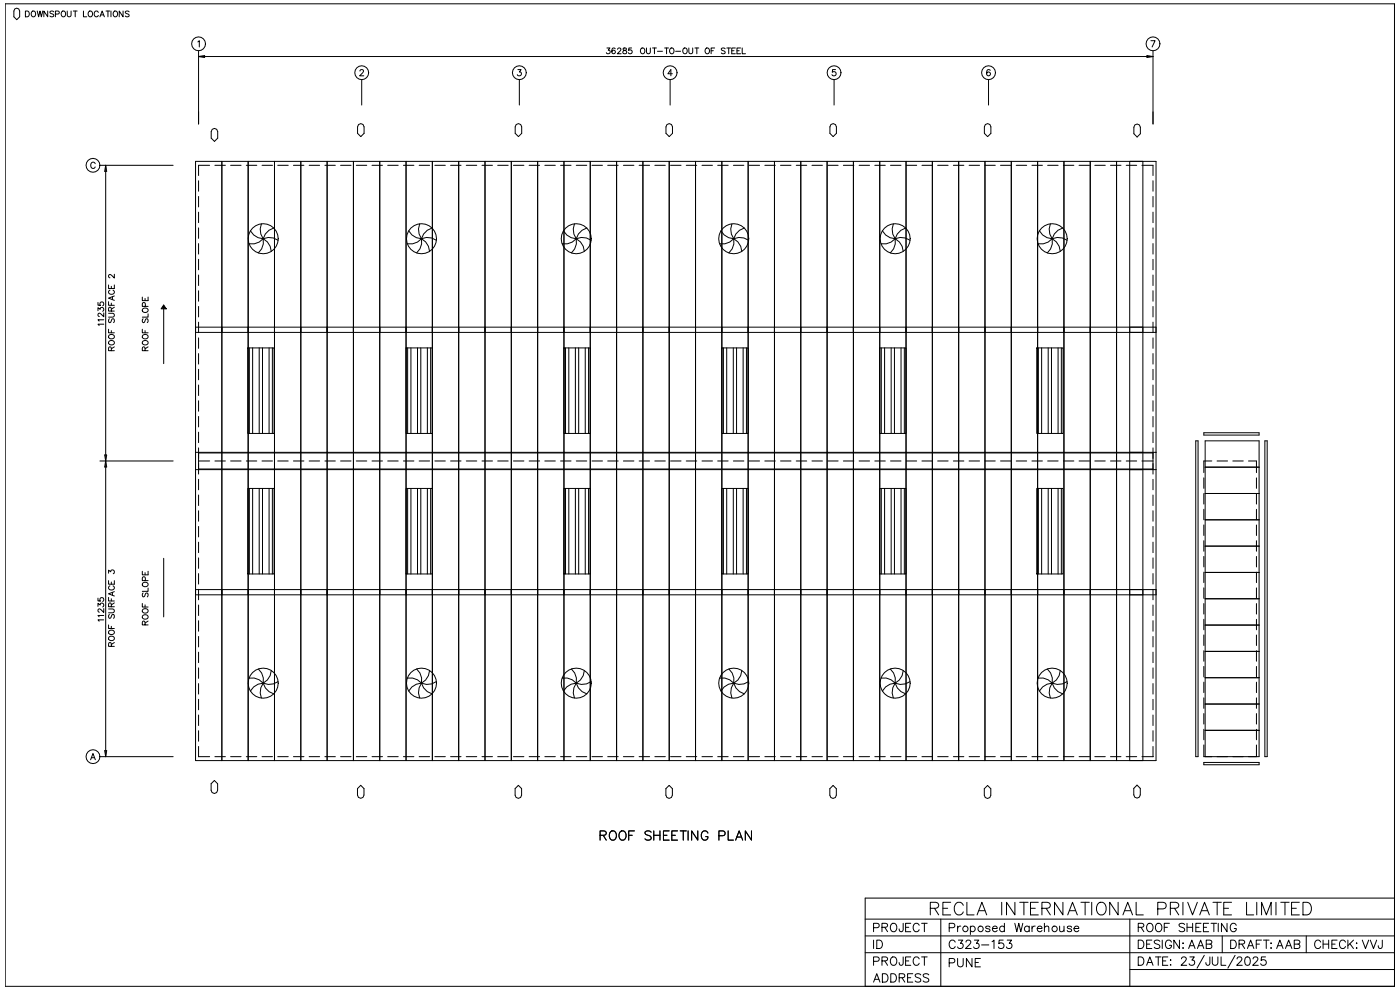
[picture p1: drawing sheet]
<svg xmlns="http://www.w3.org/2000/svg" width="297mm" height="210mm" viewBox="0 0 297 210" stroke-linecap="round" stroke-linejoin="round" font-family="sans-serif">
<!-- layer: 22 -->
<path d="M1.1 .8h294.7v208.4h-294.7z" fill="none" stroke="#000" stroke-width=".21"/>
<!-- layer: 0 -->
<g fill="none" stroke="#000" stroke-width=".21">
<path d="M53.1 49l.7 .8 .9 .6 1.1 .2M55.4 47.5l-.2 1 .1 1.1 .5 1M55.8 50.6l-.8 .7-1.1 .4h-1.1M55.8 50.6v1.1l-.3 1.1-.7 .8M55.8 50.6l.9 .7 .6 .9 .2 1.1M55.8 50.6l1.1-.2 1.1 .1 1 .5M58.1 48.4l-1 .4-.8 .8-.5 1M86.7 49l.7 .8 .9 .6 1.1 .2M89 47.5l-.2 1 .1 1.1 .5 1M89.4 50.6l-.9 .7-1 .4h-1.1M89.4 50.6v1.1l-.3 1.1-.7 .8M89.4 50.6l.9 .7 .6 .9 .2 1.1"/>
<path d="M89.4 50.6l1.1-.2 1.1 .1 1 .5M91.6 48.4l-1 .4-.7 .8-.5 1M119.5 49l.7 .8 .9 .6 1.1 .2M121.8 47.5l-.2 1 .1 1.1 .5 1M122.2 50.6l-.8 .7-1.1 .4h-1.1M122.2 50.6v1.1l-.3 1.1-.7 .8M122.2 50.6l.9 .7 .6 .9 .2 1.1M122.2 50.6l1.1-.2 1.1 .1 1 .5M124.5 48.4l-1 .4-.8 .8-.5 1M152.9 49l.7 .8 .9 .6 1.1 .2M155.2 47.5l-.2 1 .1 1.1 .5 1M155.6 50.6l-.8 .7-1.1 .4h-1.1"/>
<path d="M155.6 50.6v1.1l-.3 1.1-.7 .8M155.6 50.6l.9 .7 .6 .9 .2 1.1M155.6 50.6l1.1-.2 1.1 .1 1 .5M157.9 48.4l-1 .4-.8 .8-.5 1M187.1 49l.7 .8 1 .6 1.1 .2M189.5 47.5l-.3 1 .2 1.1 .5 1M189.9 50.6l-.9 .7-1 .4h-1.1M189.9 50.6v1.1l-.4 1.1-.7 .8M189.9 50.6l.8 .7 .6 .9 .3 1.1M189.9 50.6l1-.2 1.1 .1 1 .5M192.1 48.4l-1 .4-.8 .8-.4 1M220.5 49l.6 .8 1 .6 1.1 .2"/>
<path d="M222.8 47.5l-.3 1 .2 1.1 .5 1M223.2 50.6l-.9 .7-1 .4h-1.1M223.2 50.6v1.1l-.4 1.1-.7 .8M223.2 50.6l.8 .7 .6 .9 .3 1.1M223.2 50.6l1-.2 1.1 .1 1 .5M225.4 48.4l-1 .4-.8 .8-.4 1M34.7 64.7l.6 .8h-1.1zM34.7 64.7v12.4M52.6 73.8h5.5v18.1h-5.5zM52.9 73.8v18.1M53.6 73.8v18.1M55 73.8v18.1"/>
<path d="M55.7 73.8v18.1M57.1 73.8v18.1M57.8 73.8v18.1M86.1 73.8h5.6v18.1h-5.6zM86.5 73.8v18.1M87.2 73.8v18.1M88.5 73.8v18.1M89.2 73.8v18.1M90.6 73.8v18.1M91.3 73.8v18.1M119.6 73.8h5.6v18.1h-5.6zM119.9 73.8v18.1"/>
<path d="M120.6 73.8v18.1M122 73.8v18.1M122.7 73.8v18.1M124.1 73.8v18.1M124.8 73.8v18.1M153.1 73.8h5.6v18.1h-5.6zM153.4 73.8v18.1M154.1 73.8v18.1M155.5 73.8v18.1M156.2 73.8v18.1M157.6 73.8v18.1M158.3 73.8v18.1"/>
<path d="M186.6 73.8h5.6v18.1h-5.6zM186.9 73.8v18.1M187.6 73.8v18.1M189 73.8v18.1M189.7 73.8v18.1M191.1 73.8v18.1M191.8 73.8v18.1M219.9 73.8h5.6v18.1h-5.6zM220.2 73.8v18.1M220.9 73.8v18.1M222.3 73.8v18.1M223 73.8v18.1"/>
<path d="M224.4 73.8v18.1M225.1 73.8v18.1M34.7 118.4v12.4M52.6 103.6h5.5v18.1h-5.5zM52.9 103.6v18.1M53.6 103.6v18.1M55 103.6v18.1M55.7 103.6v18.1M57.1 103.6v18.1M57.8 103.6v18.1M86.1 103.6h5.6v18.1h-5.6zM86.5 103.6v18.1"/>
<path d="M87.2 103.6v18.1M88.5 103.6v18.1M89.2 103.6v18.1M90.6 103.6v18.1M91.3 103.6v18.1M119.6 103.6h5.6v18.1h-5.6zM119.9 103.6v18.1M120.6 103.6v18.1M122 103.6v18.1M122.7 103.6v18.1M124.1 103.6v18.1M124.8 103.6v18.1"/>
<path d="M153.1 103.6h5.6v18.1h-5.6zM153.4 103.6v18.1M154.1 103.6v18.1M155.5 103.6v18.1M156.2 103.6v18.1M157.6 103.6v18.1M158.3 103.6v18.1M186.6 103.6h5.6v18.1h-5.6zM186.9 103.6v18.1M187.6 103.6v18.1M189 103.6v18.1M189.7 103.6v18.1"/>
<path d="M191.1 103.6v18.1M191.8 103.6v18.1M219.9 103.6h5.6v18.1h-5.6zM220.2 103.6v18.1M220.9 103.6v18.1M222.3 103.6v18.1M223 103.6v18.1M224.4 103.6v18.1M225.1 103.6v18.1M52.8 143.8h1.1l1.1 .4 .8 .7M54.8 141.9l.7 .8 .3 1.1v1.1M55.8 144.9l.5 1 .8 .8 1 .4"/>
<path d="M55.8 144.9l-.5 1-.1 1.1 .2 1M55.8 144.9l-1.1 .2-.9 .6-.7 .9M57.5 142.2l-.2 1.1-.6 .9-.9 .7M59 144.5l-1 .5-1.1 .2-1.1-.3M86.4 143.8h1.1l1 .4 .9 .7M88.4 141.9l.7 .8 .3 1.1v1.1M89.4 144.9l.5 1 .7 .8 1 .4M89.4 144.9l-.5 1-.1 1.1 .2 1M89.4 144.9l-1.1 .2-.9 .6-.7 .9M91.1 142.2l-.2 1.1-.6 .9-.9 .7M92.6 144.5l-1 .5-1.1 .2-1.1-.3M119.2 143.8h1.1l1.1 .4 .8 .7"/>
<path d="M121.2 141.9l.7 .8 .3 1.1v1.1M122.2 144.9l.5 1 .8 .8 1 .4M122.2 144.9l-.5 1-.1 1.1 .2 1M122.2 144.9l-1.1 .2-.9 .6-.7 .9M123.9 142.2l-.2 1.1-.6 .9-.9 .7M125.4 144.5l-1 .5-1.1 .2-1.1-.3M152.6 143.8h1.1l1.1 .4 .8 .7M154.6 141.9l.7 .8 .3 1.1v1.1M155.6 144.9l.5 1 .8 .8 1 .4M155.6 144.9l-.5 1-.1 1.1 .2 1M155.6 144.9l-1.1 .2-.9 .6-.7 .9M157.3 142.2l-.2 1.1-.6 .9-.9 .7"/>
<path d="M158.8 144.5l-1 .5-1.1 .2-1.1-.3M186.9 143.8h1.1l1 .4 .9 .7M188.8 141.9l.7 .8 .4 1.1v1.1M189.9 144.9l.4 1 .8 .8 1 .4M189.9 144.9l-.5 1-.2 1.1 .3 1M189.9 144.9l-1.1 .2-1 .6-.7 .9M191.6 142.2l-.3 1.1-.6 .9-.8 .7M193 144.5l-1 .5-1.1 .2-1-.3M220.2 143.8h1.1l1 .4 .9 .7M222.1 141.9l.7 .8 .4 1.1v1.1M223.2 144.9l.4 1 .8 .8 1 .4M223.2 144.9l-.5 1-.2 1.1 .3 1"/>
<path d="M223.2 144.9l-1.1 .2-1 .6-.6 .9M224.9 142.2l-.3 1.1-.6 .9-.8 .7M226.3 144.5l-1 .5-1.1 .2-1-.3M183.5 190.5h112.3v18.7h-112.3zM183.5 198.5h112.3M183.5 194.9h112.3M199.5 194.9v14.3M239.6 194.9v14.3M259.2 198.5v3.5M277.1 198.5v3.5M183.5 202h112.3M239.6 205.6h56.2"/>
<circle cx="55.8" cy="50.6" r="3.2"/>
<circle cx="89.4" cy="50.6" r="3.2"/>
<circle cx="122.2" cy="50.6" r="3.2"/>
<circle cx="155.6" cy="50.6" r="3.2"/>
<circle cx="189.9" cy="50.6" r="3.2"/>
<circle cx="223.2" cy="50.6" r="3.2"/>
<circle cx="55.8" cy="144.9" r="3.2"/>
<circle cx="89.4" cy="144.9" r="3.2"/>
<circle cx="122.2" cy="144.9" r="3.2"/>
<circle cx="155.6" cy="144.9" r="3.2"/>
<circle cx="189.9" cy="144.9" r="3.2"/>
<circle cx="223.2" cy="144.9" r="3.2"/>
</g>
<!-- layer: 14 -->
<g fill="none" stroke="#000" stroke-width=".21">
<path d="M5.4 2.3h.4a.65 .65 0 0 1 .4 .7 .65 .65 0 0 1-.4 .6h-.4zM6.7 2.5l.2-.1a.57 .57 0 0 1 .7 .6 .57 .57 0 0 1-.7 .5l-.3-.4zM7.9 2.3l.3 1.3 .3-1.3 .3 1.3 .3-1.3M10.1 2.3v1.3l-.8-1.3v1.3M11.4 2.5l-.3-.2-.5 .2 .1 .3 .6 .3 .1 .3-.3 .2-.5-.2M11.8 3l.7-.1v-.4l-.7-.2v1.3M13.2 2.4a.57 .57 0 0 1 .7 .6 .57 .57 0 0 1-.7 .5l-.2-.4zM14.3 2.3v.9l.3 .4 .4-.2 .1-1.1M15.5 2.3h.9M16 2.3v1.3M17.7 2.3v1.3h.7M18.8 2.5l.1-.1a.57 .57 0 0 1 .7 .6 .57 .57 0 0 1-.7 .5l-.2-.4z"/>
<path d="M20.9 2.6a.45 .45 0 0 0-.6-.3 .45 .45 0 0 0-.3 .5v.3a.45 .45 0 0 0 .3 .5 .45 .45 0 0 0 .6-.3M21.2 3.6l.5-1.3 .4 1.3M21.4 3.2h.6M22.5 2.3h.8M22.9 2.3v1.3M23.5 2.3v1.3M24.1 2.5l.1-.1a.57 .57 0 0 1 .8 .6 .57 .57 0 0 1-.8 .5l-.2-.4zM26.1 2.3v1.3l-.8-1.3v1.3M27.4 2.5l-.3-.2-.5 .2 .1 .3 .7 .4v.2l-.3 .2-.5-.2M185.3 196.7h.7a.47 .47 0 0 0 .5-.4 .47 .47 0 0 0-.5-.5h-.7v1.8M185.3 199.4v1.8M186 199.4h.6a.95 .95 0 0 1 .6 .9 .95 .95 0 0 1-.6 .9h-.6z"/>
<path d="M187.1 196.7l1-.1 .2-.3-.1-.3-.4-.2h-.7v1.8M187.7 196.7l.6 .9M189.2 195.9a.89 .89 0 0 1 1 .6 .89 .89 0 0 1-.5 1.1 .93 .93 0 0 1-.9-.7 .93 .93 0 0 1 .4-1zM191.6 195.8l-.1 1.6-.3 .2-.3-.1-.2-.5M192.1 196.7h.6M193.2 195.8h-1.1v1.8h1.1M195 196.2a.66 .66 0 0 0-.8-.4 .66 .66 0 0 0-.5 .7v.4a.66 .66 0 0 0 .5 .7 .66 .66 0 0 0 .8-.4M195.5 195.8h1.2M196.1 195.8v1.8M197.3 192.6l1.5-.1a.62 .62 0 0 0 0-1l-1.5-.1v2.6M198.2 192.6l.9 1.4M200 192.6h1"/>
<path d="M201.3 196.7h.8a.47 .47 0 0 0 .4-.4 .47 .47 0 0 0-.4-.5h-.8v1.8M201.6 191.4h-1.6v2.6h1.6M202.6 199.8a.66 .66 0 0 0-.8-.4 .66 .66 0 0 0-.5 .7v.4a.66 .66 0 0 0 .5 .7 .66 .66 0 0 0 .8-.5M203.1 196.4v1.2M203.3 199.4h.9l-.5 .7a.59 .59 0 0 1 .4 .9 .59 .59 0 0 1-1-.2M203.8 196.4a.57 .57 0 0 0-.7 .5M204.3 192a.98 .98 0 0 0-1.1-.7 .98 .98 0 0 0-.8 1.1 1.17 1.17 0 0 0 .3 1.2 1.17 1.17 0 0 0 1.2 .3l.4-.5M204.9 199.8l.3-.4 .6 .1a.55 .55 0 0 1-.2 .8l-.8 .9h1.2M205.1 191.4v2.6h1.5M205.8 196.7a.57 .57 0 0 1 .9-.1 .57 .57 0 0 1 0 .8 .57 .57 0 0 1-.9-.1M205.8 196.4v1.8M206.7 199.4h.9l-.5 .7a.59 .59 0 0 1 .4 .9 .59 .59 0 0 1-1-.2"/>
<path d="M207.2 194l1.1-2.6 1 2.6M207.6 193.1h1.3M210 196.7a.54 .54 0 0 0-1 0l.1 .1 .8 .3 .1 .2a.54 .54 0 0 1-1 0M210.4 199.7l.4-.3v1.8M210.5 196.9h1a.55 .55 0 0 0-.8-.5 .55 .55 0 0 0-.1 .9 .54 .54 0 0 0 .9 0M212.5 191.4v2.6M212.8 199.4h-.9l-.1 .7a.63 .63 0 0 1 1 0 .63 .63 0 0 1-.1 1 .63 .63 0 0 1-.9-.3M213 196.7a.57 .57 0 0 0-.8-.1 .57 .57 0 0 0 0 .8 .57 .57 0 0 0 .8-.1M213 195.8v1.8M213.6 199.4h1l-.6 .7a.59 .59 0 0 1 .5 .9 .59 .59 0 0 1-1-.2M215.2 195.8l.5 1.8 .4-1.8 .4 1.8 .4-1.8M215.3 191.4v2.6l-1.8-2.6v2.6"/>
<path d="M216.3 191.4h1.8M217.2 191.4v2.6M218.3 196.7a.57 .57 0 0 0-.8-.1 .57 .57 0 0 0 0 .8 .57 .57 0 0 0 .8-.1M218.3 196.4v1.2M218.6 192.6h1M218.9 196.4v1.2M219.6 196.4a.57 .57 0 0 0-.7 .5M220 196.9h1a.55 .55 0 0 0-.8-.5 .55 .55 0 0 0-.1 .9 .54 .54 0 0 0 .9 0M220.2 191.4h-1.6v2.6h1.6M221 192.6l1.5-.1a.62 .62 0 0 0 0-1l-1.5-.1v2.6M221.5 196.7l.4-.3 .5 .1v1.1M221.5 195.8v1.8"/>
<path d="M221.9 192.6l.9 1.4M224.7 196.4l.1 1.1 .4 .1 .5-.3M225.4 191.4v2.6l-1.7-2.6v2.6M225.7 196.4v1.2M226.5 194l1-2.6 1 2.6M226.8 193.1h1.3M227.3 196.7a.54 .54 0 0 0-.9 0v.1l.8 .3 .1 .2a.54 .54 0 0 1-.9 0M227.8 196.9h1a.55 .55 0 0 0-.8-.5 .55 .55 0 0 0-.1 .9 .54 .54 0 0 0 .9 0M229.3 191.4h1.7M230.1 191.4v2.6M231.5 191.4v2.6M233.1 191.5a1.23 1.23 0 0 1 1.4 .4 1.23 1.23 0 0 1 0 1.5 .98 .98 0 0 1-1.1 .6 .98 .98 0 0 1-.8-1 1.62 1.62 0 0 1 .5-1.5z"/>
<path d="M237.1 191.4v2.6l-1.7-2.6v2.6M238.2 194l1-2.6 1 2.6M238.5 193.1h1.3M241 191.4v2.6h1.5M241.4 196.7l1-.1 .2-.3-.1-.3-.3-.2h-.8v1.8M241.4 199.4h.6a.95 .95 0 0 1 .6 .9 .95 .95 0 0 1-.6 .9h-.6zM242 196.7l.6 .9M243.5 195.9a.89 .89 0 0 1 1.1 .6 .89 .89 0 0 1-.6 1.1 .93 .93 0 0 1-.8-.7 .93 .93 0 0 1 .3-1zM244.3 199.4h-1.1v1.8h1.1M245.4 195.9a.89 .89 0 0 1 1.1 .6 .89 .89 0 0 1-.6 1.1 .93 .93 0 0 1-.9-.7 .93 .93 0 0 1 .4-1zM245.5 192.8h1.2a.7 .7 0 0 0 .7-.7 .7 .7 0 0 0-.7-.7h-1.2v2.6M246 199.6a.67 .67 0 0 0-.7-.3 .67 .67 0 0 0-.5 .5l.2 .3 .8 .3 .2 .5a.78 .78 0 0 1-1.2 0"/>
<path d="M246.5 199.4v1.8M246.9 196.7h.7M248 195.8h-1.1v1.8M248.2 192.6l1.5-.1a.62 .62 0 0 0 0-1l-1.5-.1v2.6M248.5 199.8a.66 .66 0 0 0-.8-.4 .66 .66 0 0 0-.5 .7v.4a.64 .64 0 0 0 .6 .7 .64 .64 0 0 0 .7-.7h-.5M249.1 192.6l.9 1.4M250.2 199.4v1.8l-1.2-1.8v1.8M250.9 191.4v2.6M251.3 196.1a.67 .67 0 0 0-.7-.3 .67 .67 0 0 0-.5 .4l.1 .3 .9 .3 .2 .5a.78 .78 0 0 1-1.2 0M251.8 196.7h1.2M251.8 195.8v1.8M251.9 191.4l1 2.6 1.1-2.6"/>
<path d="M253 195.8v1.8M253.6 196.7h.7M254.5 194l1-2.6 1 2.6M254.7 195.8h-1.1v1.8h1.1M254.8 193.1h1.3M255.2 196.7h.7M256.3 195.8h-1.1v1.8h1.1M256.9 195.8h1.1M257.3 191.4h1.7M257.5 195.8v1.8M258.2 191.4v2.6M258.4 195.8v1.8"/>
<path d="M259.6 192.6h1M260.3 195.8v1.8l-1.2-1.8v1.8M261 199.4h.6a.95 .95 0 0 1 .6 .9 .95 .95 0 0 1-.6 .9h-.6zM261.2 191.4h-1.6v2.6h1.6M262.2 196.2a.66 .66 0 0 0-.7-.4 .66 .66 0 0 0-.6 .7v.4a.64 .64 0 0 0 .7 .7 .64 .64 0 0 0 .6-.7h-.4M264.4 191.4v2.6h1.5M266.6 191.4v2.6M267.5 199.4h-1.1v1.8M267.6 194v-2.6l1 2.6 1-2.6v2.6M268 199.4h1.2M268.6 199.4v1.8M270.6 191.4v2.6"/>
<path d="M271.6 191.4h1.8M272.5 191.4v2.6M273.9 192.6h1.1M275.6 191.4h-1.7v2.6h1.7M276.4 191.4h.8a1.43 1.43 0 0 1 1 1.3 1.43 1.43 0 0 1-1 1.3h-.8zM280.1 199.8a.66 .66 0 0 0-.7-.4 .66 .66 0 0 0-.6 .7v.4a.66 .66 0 0 0 .6 .7 .66 .66 0 0 0 .7-.5M280.6 199.4v1.8M281.8 199.4v1.8M283.6 199.4h-1.1v1.8h1.1M285.4 199.8a.66 .66 0 0 0-.8-.4 .66 .66 0 0 0-.5 .7v.4a.66 .66 0 0 0 .5 .7 .66 .66 0 0 0 .8-.5M285.9 199.4v1.8M287.1 199.4l-1.2 1.2"/>
<path d="M288.9 199.4l.7 1.8 .7-1.8M290.6 199.4l.7 1.8 .7-1.8M293.2 199.4l-.1 1.6-.3 .2-.3-.1-.2-.5M185.3 203.9h.7a.47 .47 0 0 0 .5-.5 .47 .47 0 0 0-.5-.5h-.7v1.8M185.3 208.3l.7-1.8 .6 1.8M185.5 207.7h.9M187.1 203.8l1-.1 .2-.3-.1-.3-.4-.2h-.7v1.8M187.1 206.5h.6a.95 .95 0 0 1 .7 .9 .95 .95 0 0 1-.7 .9h-.6zM187.7 203.8l.6 .9M188.9 206.5h.6a.95 .95 0 0 1 .6 .9 .95 .95 0 0 1-.6 .9h-.6zM189 203.2a.66 .66 0 0 1 .8-.2 .66 .66 0 0 1 .4 .6v.4a.68 .68 0 0 1-.7 .7 .68 .68 0 0 1-.7-.7zM190.7 207.3h1l.2-.3-.1-.3-.3-.2h-.8v1.8"/>
<path d="M191.3 207.3l.6 1M191.6 202.9l-.1 1.6-.3 .2-.3-.1-.2-.5M192.1 203.8h.6M192.5 207.3h.7M193.2 202.9h-1.1v1.8h1.1M193.6 206.5h-1.1v1.8h1.1M195 203.4a.66 .66 0 0 0-.8-.5 .66 .66 0 0 0-.5 .7v.4a.66 .66 0 0 0 .5 .7 .66 .66 0 0 0 .8-.4M195.3 206.8a.67 .67 0 0 0-.7-.3 .67 .67 0 0 0-.5 .4l.2 .3 .8 .3 .2 .5a.78 .78 0 0 1-1.2 0M195.5 202.9h1.2M196.1 202.9v1.8M197 206.8a.67 .67 0 0 0-.7-.3 .67 .67 0 0 0-.5 .4l.2 .3 .8 .3 .2 .5a.78 .78 0 0 1-1.2 0M201.3 204.2h.8a.47 .47 0 0 0 .4-.5 .47 .47 0 0 0-.4-.4h-.8v1.7"/>
<path d="M203.1 203.3v1.2a.6 .6 0 0 0 .6 .6 .6 .6 0 0 0 .6-.6v-1.2M206.2 203.3v1.7l-1.2-1.7v1.7M206.8 204.1h.7M207.9 203.3h-1.1v1.7h1.1M208.2 200.4h1.5M241.4 202.9h.6a.95 .95 0 0 1 .6 .9 .95 .95 0 0 1-.6 .9h-.6zM243.2 204.7l.7-1.8 .7 1.8M243.2 200.2h.7M243.4 204.1h.9M245.1 202.9h1.1M245.7 202.9v1.8M246.6 203.8h.7"/>
<path d="M247.7 202.9h-1.1v1.8h1.1M248.2 203.6h.2zM248.2 204.6h.2zM250.6 203.4l.3-.5 .6 .2a.55 .55 0 0 1-.2 .8l-.8 .8h1.2M250.8 200.1h.2zM250.8 201.1h.2zM252.1 201.2l.7-1.8 .7 1.8M252.4 200.6h.8M252.4 202.9h.9l-.5 .7a.59 .59 0 0 1 .4 1 .59 .59 0 0 1-1-.2M254 201.2l.7-1.8 .6 1.8M254.2 200.6h.9M255.4 202.6l-1.5 2.7"/>
<path d="M255.8 200.2h.8a.47 .47 0 0 1 .4 .5 .47 .47 0 0 1-.4 .5h-.8v-1.8h.8l.3 .1 .1 .4-.4 .3M256.6 202.9l-.1 1.6-.2 .2-.4-.1-.1-.5M257.1 202.9v1.3a.6 .6 0 0 0 .6 .5 .6 .6 0 0 0 .6-.5v-1.3M259 202.9v1.8h1M262 202.6l-1.6 2.7M262.4 203.4l.3-.5 .6 .2a.55 .55 0 0 1-.2 .8l-.8 .8h1.2M262.8 200.2l1-.1 .2-.2-.1-.4-.3-.1h-.8v1.8M263.4 200.2l.6 1M264.2 203a.58 .58 0 0 1 .9 .3 .9 .9 0 0 1-.6 1.4 1.14 1.14 0 0 1-.3-1.7zM264.6 201.2l.7-1.8 .6 1.8M264.8 200.6h.9M265.8 203.4l.3-.5 .6 .2a.55 .55 0 0 1-.2 .8l-.8 .8h1.2"/>
<path d="M266.4 200.2h.7M268.4 202.9h-.8l-.1 .8a.63 .63 0 0 1 .9 0 .63 .63 0 0 1-.1 .9 .63 .63 0 0 1-.9-.2M269.5 200.1h.2zM269.5 201.1h.2zM270.8 201.2l.7-1.8 .6 1.8M271 200.6h.9M272.6 201.2l.7-1.8 .7 1.8M272.9 200.6h.8M274.5 200.2h.8a.47 .47 0 0 1 .4 .5 .47 .47 0 0 1-.4 .5h-.8v-1.8h.8l.3 .1 .1 .4-.4 .3M280.6 200.2h1.2M282.5 200.2h.7M286.3 200.1l.8 1.1"/>
<path d="M287.7 200.1h.1zM287.7 201.1h.1z"/>
<circle cx="204.8" cy="197" r=".59"/>
<circle cx="208" cy="197" r=".59"/>
<circle cx="223.7" cy="197" r=".59"/>
</g>
<!-- layer: 5 -->
<g fill="none" stroke="#000" stroke-width=".21">
<path d="M42.1 38.3v2.3M44.5 35.1h-2.4v2.1M45.6 35.1h2.2M48.9 35.1h2.2M52.2 35.1h2.3M55.6 35.1h2.2M58.9 35.1h2.2M62.2 35.1h2.3M65.6 35.1h2.2M68.9 35.1h2.2M72.2 35.1h2.3M75.6 35.1h2.2"/>
<path d="M78.9 35.1h2.2M82.2 35.1h2.3M85.6 35.1h2.2M88.9 35.1h2.2M92.2 35.1h2.3M95.6 35.1h2.2M98.9 35.1h2.2M102.2 35.1h2.3M105.6 35.1h2.2M108.9 35.1h2.2M112.2 35.1h2.3M115.6 35.1h2.2"/>
<path d="M118.9 35.1h2.2M122.2 35.1h2.2M125.6 35.1h2.2M128.9 35.1h2.2M132.2 35.1h2.2M135.6 35.1h2.2M138.9 35.1h2.2M142.2 35.1h2.2M145.5 35.1h2.3M148.9 35.1h2.2M152.2 35.1h2.2M155.5 35.1h2.3"/>
<path d="M158.9 35.1h2.2M162.2 35.1h2.2M165.5 35.1h2.3M168.9 35.1h2.2M172.2 35.1h2.2M175.5 35.1h2.3M178.9 35.1h2.2M182.2 35.1h2.2M185.5 35.1h2.3M188.9 35.1h2.2M192.2 35.1h2.2M195.5 35.1h2.3"/>
<path d="M198.9 35.1h2.2M202.2 35.1h2.2M205.5 35.1h2.3M208.9 35.1h2.2M212.2 35.1h2.2M215.5 35.1h2.3M218.9 35.1h2.2M222.2 35.1h2.2M225.5 35.1h2.3M228.9 35.1h2.2M232.2 35.1h2.2M235.5 35.1h2.3"/>
<path d="M238.9 35.1h2.2M242.2 35.1h2.3v2.1M244.5 38.3v2.3M42.1 41.7v2.2M42.1 45v2.2M42.1 48.3v2.3M42.1 51.7v2.2M42.1 55v2.2M42.1 58.3v2.3M244.5 41.7v2.2M244.5 45v2.2M244.5 48.3v2.3"/>
<path d="M244.5 51.7v2.2M244.5 55v2.2M244.5 58.3v2.3M42.1 61.7v2.2M42.1 65v2.2M42.1 68.3v2.2M42.1 71.7v2.2M42.1 75v2.2M42.1 78.3v2.2M244.5 61.7v2.2M244.5 65v2.2M244.5 68.3v2.2"/>
<path d="M244.5 71.7v2.2M244.5 75v2.2M244.5 78.3v2.2M42.1 81.7v2.2M42.1 85v2.2M42.1 88.3v2.2M42.1 91.7v2.2M42.1 95v2.2M42.1 98.3v2.2M42.1 97.8h2.4M45.6 97.8h2.2M48.9 97.8h2.2"/>
<path d="M52.2 97.8h2.3M55.6 97.8h2.2M58.9 97.8h2.2M62.2 97.8h2.3M65.6 97.8h2.2M68.9 97.8h2.2M72.2 97.8h2.3M75.6 97.8h2.2M78.9 97.8h2.2M82.2 97.8h2.3M85.6 97.8h2.2M88.9 97.8h2.2"/>
<path d="M92.2 97.8h2.3M95.6 97.8h2.2M98.9 97.8h2.2M102.2 97.8h2.3M105.6 97.8h2.2M108.9 97.8h2.2M112.2 97.8h2.3M115.6 97.8h2.2M118.9 97.8h2.2M122.2 97.8h2.2M125.6 97.8h2.2M128.9 97.8h2.2"/>
<path d="M132.2 97.8h2.2M135.6 97.8h2.2M138.9 97.8h2.2M142.2 97.8h2.2M145.5 97.8h2.3M148.9 97.8h2.2M152.2 97.8h2.2M155.5 97.8h2.3M158.9 97.8h2.2M162.2 97.8h2.2M165.5 97.8h2.3M168.9 97.8h2.2"/>
<path d="M172.2 97.8h2.2M175.5 97.8h2.3M178.9 97.8h2.2M182.2 97.8h2.2M185.5 97.8h2.3M188.9 97.8h2.2M192.2 97.8h2.2M195.5 97.8h2.3M198.9 97.8h2.2M202.2 97.8h2.2M205.5 97.8h2.3M208.9 97.8h2.2"/>
<path d="M212.2 97.8h2.2M215.5 97.8h2.3M218.9 97.8h2.2M222.2 97.8h2.2M225.5 97.8h2.3M228.9 97.8h2.2M232.2 97.8h2.2M235.5 97.8h2.3M238.9 97.8h2.2M242.2 97.8h2.3M244.5 81.7v2.2M244.5 85v2.2"/>
<path d="M244.5 88.3v2.2M244.5 91.7v2.2M244.5 95v2.2M244.5 98.3v2.2M257 97.8h-1.7v2.4M258.1 97.8h2.3M261.5 97.8h2.2M264.8 97.8h1.7v2.4M42.1 101.6v2.3M42.1 105v2.2M42.1 108.3v2.2M42.1 111.6v2.3"/>
<path d="M42.1 115v2.2M42.1 118.3v2.2M244.5 101.6v2.3M244.5 105v2.2M244.5 108.3v2.2M244.5 111.6v2.3M244.5 115v2.2M244.5 118.3v2.2M255.3 101.3v2.3M255.3 104.7v2.2M255.3 108v2.2M255.3 111.3v2.3"/>
<path d="M255.3 114.7v2.2M255.3 118v2.2M266.5 101.3v2.3M266.5 104.7v2.2M266.5 108v2.2M266.5 111.3v2.3M266.5 114.7v2.2M266.5 118v2.2M42.1 121.6v2.3M42.1 125v2.2M42.1 128.3v2.2M42.1 131.6v2.3"/>
<path d="M42.1 135v2.2M42.1 138.3v2.2M244.5 121.6v2.3M244.5 125v2.2M244.5 128.3v2.2M244.5 131.6v2.3M244.5 135v2.2M244.5 138.3v2.2M255.3 121.3v2.3M255.3 124.7v2.2M255.3 128v2.2M255.3 131.3v2.3"/>
<path d="M255.3 134.7v2.2M255.3 138v2.2M266.5 121.3v2.3M266.5 124.7v2.2M266.5 128v2.2M266.5 131.3v2.3M266.5 134.7v2.2M266.5 138v2.2M42.1 141.6v2.3M42.1 145v2.2M42.1 148.3v2.2M42.1 151.6v2.3"/>
<path d="M42.1 155v2.2M42.1 158.3v2.2h2.4M244.5 158.3v2.2h-2.3M244.5 141.6v2.3M244.5 145v2.2M244.5 148.3v2.2M244.5 151.6v2.3M244.5 155v2.2M255.3 158v2.5h1.7M255.3 141.3v2.3M255.3 144.7v2.2M255.3 148v2.2"/>
<path d="M255.3 151.3v2.3M255.3 154.7v2.2M266.5 158v2.5h-1.7M266.5 141.3v2.3M266.5 144.7v2.2M266.5 148v2.2M266.5 151.3v2.3M266.5 154.7v2.2M42.1 160.5h.1M45.6 160.5h2.2M48.9 160.5h2.2M52.2 160.5h2.3"/>
<path d="M55.6 160.5h2.2M58.9 160.5h2.2M62.2 160.5h2.3M65.6 160.5h2.2M68.9 160.5h2.2M72.2 160.5h2.3M75.6 160.5h2.2M78.9 160.5h2.2M82.2 160.5h2.3M85.6 160.5h2.2M88.9 160.5h2.2M92.2 160.5h2.3"/>
<path d="M95.6 160.5h2.2M98.9 160.5h2.2M102.2 160.5h2.3M105.6 160.5h2.2M108.9 160.5h2.2M112.2 160.5h2.3M115.6 160.5h2.2M118.9 160.5h2.2M122.2 160.5h2.2M125.6 160.5h2.2M128.9 160.5h2.2M132.2 160.5h2.2"/>
<path d="M135.6 160.5h2.2M138.9 160.5h2.2M142.2 160.5h2.2M145.5 160.5h2.3M148.9 160.5h2.2M152.2 160.5h2.2M155.5 160.5h2.3M158.9 160.5h2.2M162.2 160.5h2.2M165.5 160.5h2.3M168.9 160.5h2.2M172.2 160.5h2.2"/>
<path d="M175.5 160.5h2.3M178.9 160.5h2.2M182.2 160.5h2.2M185.5 160.5h2.3M188.9 160.5h2.2M192.2 160.5h2.2M195.5 160.5h2.3M198.9 160.5h2.2M202.2 160.5h2.2M205.5 160.5h2.3M208.9 160.5h2.2M212.2 160.5h2.2"/>
<path d="M215.5 160.5h2.3M218.9 160.5h2.2M222.2 160.5h2.2M225.5 160.5h2.3M228.9 160.5h2.2M232.2 160.5h2.2M235.5 160.5h2.3M238.9 160.5h2.2M244.6 160.5h.1M258.1 160.5h2.3M261.5 160.5h2.2"/>
</g>
<!-- layer: 1 -->
<g fill="none" stroke="#000" stroke-width=".21">
<path d="M41.5 34.2h203.7v127.1h-203.7zM47.1 34.2v127.1M52.6 34.2v127.1M58.2 34.2v127.1M63.8 34.2v127.1M69.4 34.2v127.1M75 34.2v127.1M80.5 34.2v127.1M86.1 34.2v127.1M91.7 34.2v127.1M97.3 34.2v127.1M102.9 34.2v127.1"/>
<path d="M108.4 34.2v127.1M114 34.2v127.1M119.6 34.2v127.1M125.2 34.2v127.1M130.8 34.2v127.1M136.4 34.2v127.1M141.9 34.2v127.1M147.5 34.2v127.1M153.1 34.2v127.1M158.7 34.2v127.1M164.3 34.2v127.1M169.8 34.2v127.1"/>
<path d="M175.4 34.2v127.1M181 34.2v127.1M186.6 34.2v127.1M192.2 34.2v127.1M197.7 34.2v127.1M203.3 34.2v127.1M208.9 34.2v127.1M214.5 34.2v127.1M220.1 34.2v127.1M225.7 34.2v127.1M231.2 34.2v127.1M236.8 34.2v127.1"/>
<path d="M239.6 34.2v127.1M242.4 34.2v127.1M41.5 70.5h203.7M41.5 69.4h203.7M41.5 95.9h203.7M41.5 99.6h203.7M42.1 96.1h202.4v3.4h-202.4zM253.6 93.5h.5v67h-.5zM255.3 91.8h11.7v.5h-11.7zM255.6 93.5h11.4v67h-11.4zM255.6 99.1h11.4M268.3 93.5h.5v67h-.5z"/>
<path d="M255.6 115.8h11.4M255.6 110.2h11.4M255.6 104.7h11.4M41.5 126.1h203.7M41.5 125h203.7M255.6 138.1h11.4M255.6 132.6h11.4M255.6 127h11.4M255.6 121.4h11.4M255.6 154.9h11.4M255.6 149.3h11.4M255.6 143.7h11.4"/>
<path d="M255.3 161.7h11.7v.5h-11.7z"/>
</g>
<!-- layer: 2 -->
<g fill="none" stroke="#000" stroke-width=".21">
<path d="M3.1 1.9l.5-.2 .4 .2 .2 .4v1.3l-.6 .6-.7-.6v-1.3zM42.1 12h202.4M42.1 12l1.3-.2v.4zM243.3 11.8l1.2 .2-1.2 .2zM22.4 35.1v125.4M22.4 35.1l.2 1.2h-.4zM45 27.4l.5-.2 .5 .2 .2 .5v1.4l-.7 .7-.7-.7v-1.4zM76 26.4l.5-.2 .5 .2 .2 .5v1.4l-.7 .7-.7-.7v-1.4zM109.5 26.4l.5-.2 .4 .2 .2 .5v1.4l-.6 .7-.7-.7v-1.4zM141.5 26.4l.4-.2 .5 .2 .2 .5v1.4l-.7 .7-.7-.7v-1.4zM176.2 26.4l.5-.2 .5 .2 .2 .5v1.4l-.7 .7-.7-.7v-1.4zM209 26.4l.5-.2 .5 .2 .2 .5v1.4l-.7 .7-.7-.7v-1.4z"/>
<path d="M240.7 26.5l.5-.2 .5 .2 .2 .5v1.4l-.7 .7-.7-.7v-1.4zM22.2 96.5l.4 2.5h-.4l.4-2.5zM22.2 159.2h.4l-.2 1.3zM44.8 166.2l.7-.7 .7 .7v1.4l-.2 .5-.5 .2-.5-.2-.2-.5zM75.8 167.2l.7-.7 .7 .7v1.4l-.2 .5-.5 .2-.5-.2-.2-.5zM109.3 167.2l.6-.6 .7 .6v1.4l-.2 .5-.5 .2-.4-.2-.2-.5zM141.2 167.3l.7-.7 .7 .7v1.3l-.2 .5-.5 .2-.5-.2-.2-.5zM176 167.3l.7-.7 .7 .7v1.3l-.2 .5-.5 .2-.5-.2-.2-.5zM208.8 167.3l.7-.7 .6 .7v1.3l-.2 .5-.4 .2-.5-.2-.2-.5zM240.5 167.2l.7-.7 .6 .7v1.4l-.2 .5-.4 .2-.5-.2-.2-.5z"/>
</g>
<!-- layer: 12 -->
<path d="M42.1 10.8v15.5M76.7 16.9v5.4M110.2 16.9v5.4M142.1 16.9v5.4M176.9 16.9v5.4M209.7 16.9v5.4M244.5 10.8v15.5M21.2 35.1h15.5M21.2 97.8h15.5M21.2 160.5h15.5" fill="none" stroke="#000" stroke-width=".21"/>
<!-- layer: 13 -->
<g fill="none" stroke="#000" stroke-width=".21">
<path d="M42 8.9l.3-.3v1.4M76.3 15.1l.3-.3h.2l.3 .2-.2 .5-.6 .6h.9M109.8 14.8h.7l-.3 .5a.44 .44 0 0 1 .3 .7 .44 .44 0 0 1-.8-.2M142.6 15.6h-.9l.6-.8v1.3M177.2 14.8h-.6l-.1 .5a.47 .47 0 0 1 .7 0 .47 .47 0 0 1-.1 .7 .47 .47 0 0 1-.6-.2M210 14.9l-.1-.1a.65 .65 0 0 0-.7 .5 .65 .65 0 0 0 .4 .8 .41 .41 0 0 0 .5-.4 .41 .41 0 0 0-.4-.4 .41 .41 0 0 0-.4 .3M244.1 8.6h.9l-.6 1.4M20.2 34.7a.49 .49 0 0 0-.6-.3 .49 .49 0 0 0-.4 .5v.3a.49 .49 0 0 0 .4 .5 .49 .49 0 0 0 .6-.3M19.2 161.1l.5-1.3 .5 1.3M19.4 160.7h.6"/>
<circle cx="42.1" cy="9.3" r="1.47"/>
<circle cx="76.7" cy="15.4" r="1.47"/>
<circle cx="110.2" cy="15.4" r="1.47"/>
<circle cx="142.1" cy="15.4" r="1.47"/>
<circle cx="176.9" cy="15.4" r="1.47"/>
<circle cx="209.7" cy="15.4" r="1.47"/>
<circle cx="244.5" cy="9.3" r="1.47"/>
<circle cx="19.7" cy="35.1" r="1.47"/>
<circle cx="19.7" cy="160.5" r="1.47"/>
</g>
<!-- layer: 15 -->
<g fill="none" stroke="#000" stroke-width=".21">
<path d="M136.1 10.2a.57 .57 0 0 1 .7 .6 .57 .57 0 0 1-.7 .5l-.3-.4zM137.1 10.2v.9l.4 .3 .4-.2v-1M138.4 10.2h.8M138.8 10.2v1.2M139.4 10.9h1.1M141 10.2h.8M141.4 10.2v1.2M142.2 10.2a.57 .57 0 0 1 .8 .6 .57 .57 0 0 1-.8 .5l-.2-.4zM143.3 10.9h1M145.1 10.2a.57 .57 0 0 1 .7 .6 .57 .57 0 0 1-.7 .5l-.3-.4zM146.1 10.2v.9l.4 .3 .4-.2v-1M147.4 10.2h.8"/>
<path d="M147.8 10.2v1.2M149.8 10.2a.57 .57 0 0 1 .7 .6 .57 .57 0 0 1-.7 .5l-.3-.4zM150.8 10.8h.5M151.6 10.2h-.8v1.2M153.8 10.4l-.3-.2-.5 .2 .1 .2 .7 .5v.1l-.3 .2-.5-.2M154.2 10.2h.8M154.6 10.2v1.2M155.2 10.8h.5M156 10.2h-.8v1.2h.8M156.3 10.8h.5M157.1 10.2h-.8v1.2h.8M157.4 10.2v1.2h.7"/>
<path d="M24.3 58.2v.8l-.6-.6-.4-.2-.3 .5 .3 .2M23 69.8v.8h1.3M23 66.4h.9l.4 .4-.2 .4-1.1 .1M23 64v.7h1.3M23 60.4v.8h1.3v-.8M23.1 72.4a.58 .58 0 0 1 .8-.2 .58 .58 0 0 1 .2 .8 .6 .6 0 0 1-.7 .1 .6 .6 0 0 1-.3-.7zM23.2 71a.6 .6 0 0 1 .7 0 .6 .6 0 0 1 .3 .6 .58 .58 0 0 1-.8 .3 .58 .58 0 0 1-.2-.9zM23.2 67.6l-.2 .3 .2 .5 .3-.1 .4-.7h.2l.2 .3-.2 .5M23.3 61.5a.45 .45 0 0 0-.3 .6 .45 .45 0 0 0 .5 .3h.3a.45 .45 0 0 0 .5-.3 .45 .45 0 0 0-.3-.6M23.6 74.4v-.7l-.5-.1-.1 .8h1.3M23.6 66v-.7l-.5-.1-.1 .8h1.3M23.6 60.7v.5"/>
<path d="M23.6 64.3v.4M23.6 70.1v.5M23.8 62.9v.6M24.3 62.8l-1.3 .4 1.3 .5M24.3 73.6l-.7 .4M24.3 65.2l-.7 .4M30.2 69.8v.8h1.2M30.2 63v.8h1.2v-.8M30.4 72.3a.6 .6 0 0 1 .7-.1 .6 .6 0 0 1 .3 .7 .58 .58 0 0 1-.9 .2 .58 .58 0 0 1-.1-.8zM30.4 71a.6 .6 0 0 1 .7 0 .6 .6 0 0 1 .3 .6 .58 .58 0 0 1-.9 .3 .58 .58 0 0 1-.1-.9zM30.4 67.6l-.2 .3 .2 .5 .3-.1 .4-.7h.1l.2 .3-.2 .5M30.4 65.4a.6 .6 0 0 1 .7 0 .6 .6 0 0 1 .3 .6 .58 .58 0 0 1-.9 .3 .58 .58 0 0 1-.1-.9z"/>
<path d="M30.8 74.4l-.1-.7-.4-.1-.1 .8h1.2M30.8 63.3v.5M30.8 70.1v.5M30.8 65v-.7l-.5-.1-.1 .8h1.2M31.4 66.6v.7h-1.2M31.4 73.6l-.6 .4M23 132.5v.8h1.3M23 129.1h.9l.4 .4-.2 .4-1.1 .1M23 126.7v.8h1.3M23 123.1v.8h1.3v-.8M23 121.6v-.7l.5 .4a.41 .41 0 0 1 .7-.3 .41 .41 0 0 1-.2 .7M23.2 135a.6 .6 0 0 1 .7 0 .6 .6 0 0 1 .3 .6 .58 .58 0 0 1-.8 .2 .58 .58 0 0 1-.2-.8z"/>
<path d="M23.2 133.8a.6 .6 0 0 1 .7-.1 .6 .6 0 0 1 .3 .6 .58 .58 0 0 1-.8 .3 .58 .58 0 0 1-.2-.8zM23.2 130.3l-.2 .3 .2 .5 .3-.1 .4-.7h.2l.2 .3-.2 .5M23.3 124.2a.45 .45 0 0 0-.3 .6 .45 .45 0 0 0 .5 .3h.3a.45 .45 0 0 0 .5-.3 .45 .45 0 0 0-.3-.6M23.6 137.1v-.7l-.5-.1-.1 .8h1.3M23.6 128.7v-.7l-.5-.1-.1 .8h1.3M23.6 123.4v.5M23.6 127v.5M23.6 132.8v.5M23.8 125.6v.6M24.3 125.5l-1.3 .4 1.3 .5M24.3 136.3l-.7 .4M24.3 127.9l-.7 .4"/>
<path d="M30.2 128v.7h1.2M30.2 121.2v.7h1.2v-.7M30.2 123.7a.58 .58 0 0 1 .8-.2 .58 .58 0 0 1 .2 .8 .6 .6 0 0 1-.7 .1 .6 .6 0 0 1-.3-.7zM30.4 130.5a.6 .6 0 0 1 .7-.1 .6 .6 0 0 1 .3 .7 .58 .58 0 0 1-.9 .2 .58 .58 0 0 1-.1-.8zM30.4 129.2a.6 .6 0 0 1 .7-.1 .6 .6 0 0 1 .3 .7 .58 .58 0 0 1-.9 .2 .58 .58 0 0 1-.1-.8zM30.4 125.8l-.2 .3 .2 .5 .3-.1 .4-.7h.1l.2 .3-.2 .5M30.8 132.5l-.1-.7h-.4l-.1 .7h1.2M30.8 121.4v.5M30.8 128.3v.4M30.8 123.1v-.7h-.5l-.1 .7h1.2M31.4 124.7v.7h-1.2M31.4 131.7l-.6 .4"/>
<path d="M127.3 177.1h1.1l.2-.3-.1-.4-.4-.2h-.8v2M127.9 177.1l.7 1.1M129.4 176.5a.72 .72 0 0 1 .9-.3 .72 .72 0 0 1 .4 .8v.4a.75 .75 0 0 1-.7 .8 .75 .75 0 0 1-.8-.8zM131.5 176.5a.72 .72 0 0 1 .8-.3 .72 .72 0 0 1 .5 .8v.4a.75 .75 0 0 1-.8 .8 .75 .75 0 0 1-.7-.8zM133.3 177.1h.8M134.6 176.2h-1.3v2M138.1 176.5a.74 .74 0 0 0-.7-.3 .74 .74 0 0 0-.6 .5l.2 .3 .9 .3 .2 .6a.86 .86 0 0 1-1.3 0M138.7 177.1h1.3M138.7 176.2v2M140 176.2v2M140.7 177.1h.8M141.9 176.2h-1.2v2h1.2"/>
<path d="M142.5 177.1h.7M143.7 176.2h-1.2v2h1.2M144.3 176.2h1.3M144.9 176.2v2M145.9 176.2v2M148 176.2v2l-1.3-2v2M150.1 176.7a.72 .72 0 0 0-.8-.5 .72 .72 0 0 0-.6 .8v.4a.7 .7 0 0 0 .7 .8 .7 .7 0 0 0 .7-.8h-.4M152.5 177.2h.8a.51 .51 0 0 0 .5-.5 .51 .51 0 0 0-.5-.5h-.8v2M154.4 176.2v2h1.2M156 178.2l.8-2 .7 2M156.3 177.5h.9M159.4 176.2v2l-1.3-2v2"/>
</g>
<!-- layer: 11 -->
<g fill="none" stroke="#000" stroke-width=".21">
<path d="M128.7 10.2h.7l-.4 .4a.41 .41 0 0 1 .3 .7 .41 .41 0 0 1-.7-.1M130.5 10.4l-.1-.2a.6 .6 0 0 0-.7 .5 .6 .6 0 0 0 .4 .7 .38 .38 0 0 0 .4-.3 .38 .38 0 0 0-.3-.5 .38 .38 0 0 0-.4 .4M131 10.5l.2-.3 .5 .2-.2 .4-.6 .6h.8M132.2 10.2v.4l.5 .2 .2 .2a.41 .41 0 0 1-.4 .4 .41 .41 0 0 1-.4-.4l.8-.5-.1-.3zM134 10.2h-.6l-.1 .5a.43 .43 0 0 1 .7 0 .43 .43 0 0 1-.1 .6 .43 .43 0 0 1-.6-.1M20.8 65.9v-.6l.4 .3a.41 .41 0 0 1 .7-.3 .41 .41 0 0 1-.1 .7M20.8 64.1v.6l.5 .1a.43 .43 0 0 1 0-.7 .43 .43 0 0 1 .6 .1 .43 .43 0 0 1-.1 .6M22 68.8h-1.2l.2 .2M22 67.8h-1.2l.2 .3M22 66.4v.8l-.6-.6-.4-.2-.2 .5 .3 .2M20.8 128.6v-.6l.4 .3a.41 .41 0 0 1 .7-.3 .41 .41 0 0 1-.1 .7M20.8 126.8v.6l.5 .1a.43 .43 0 0 1 0-.7 .43 .43 0 0 1 .6 .1 .43 .43 0 0 1-.1 .6"/>
<path d="M22 131.5h-1.2l.2 .2M22 130.5h-1.2l.2 .3M22 129.1v.8l-.6-.6-.4-.2-.2 .5 .3 .2"/>
</g>
<!-- layer: 0 -->
<path d="M34.1 64.6h1.2v.9h-1.2z" fill="#000"/>
</svg>
